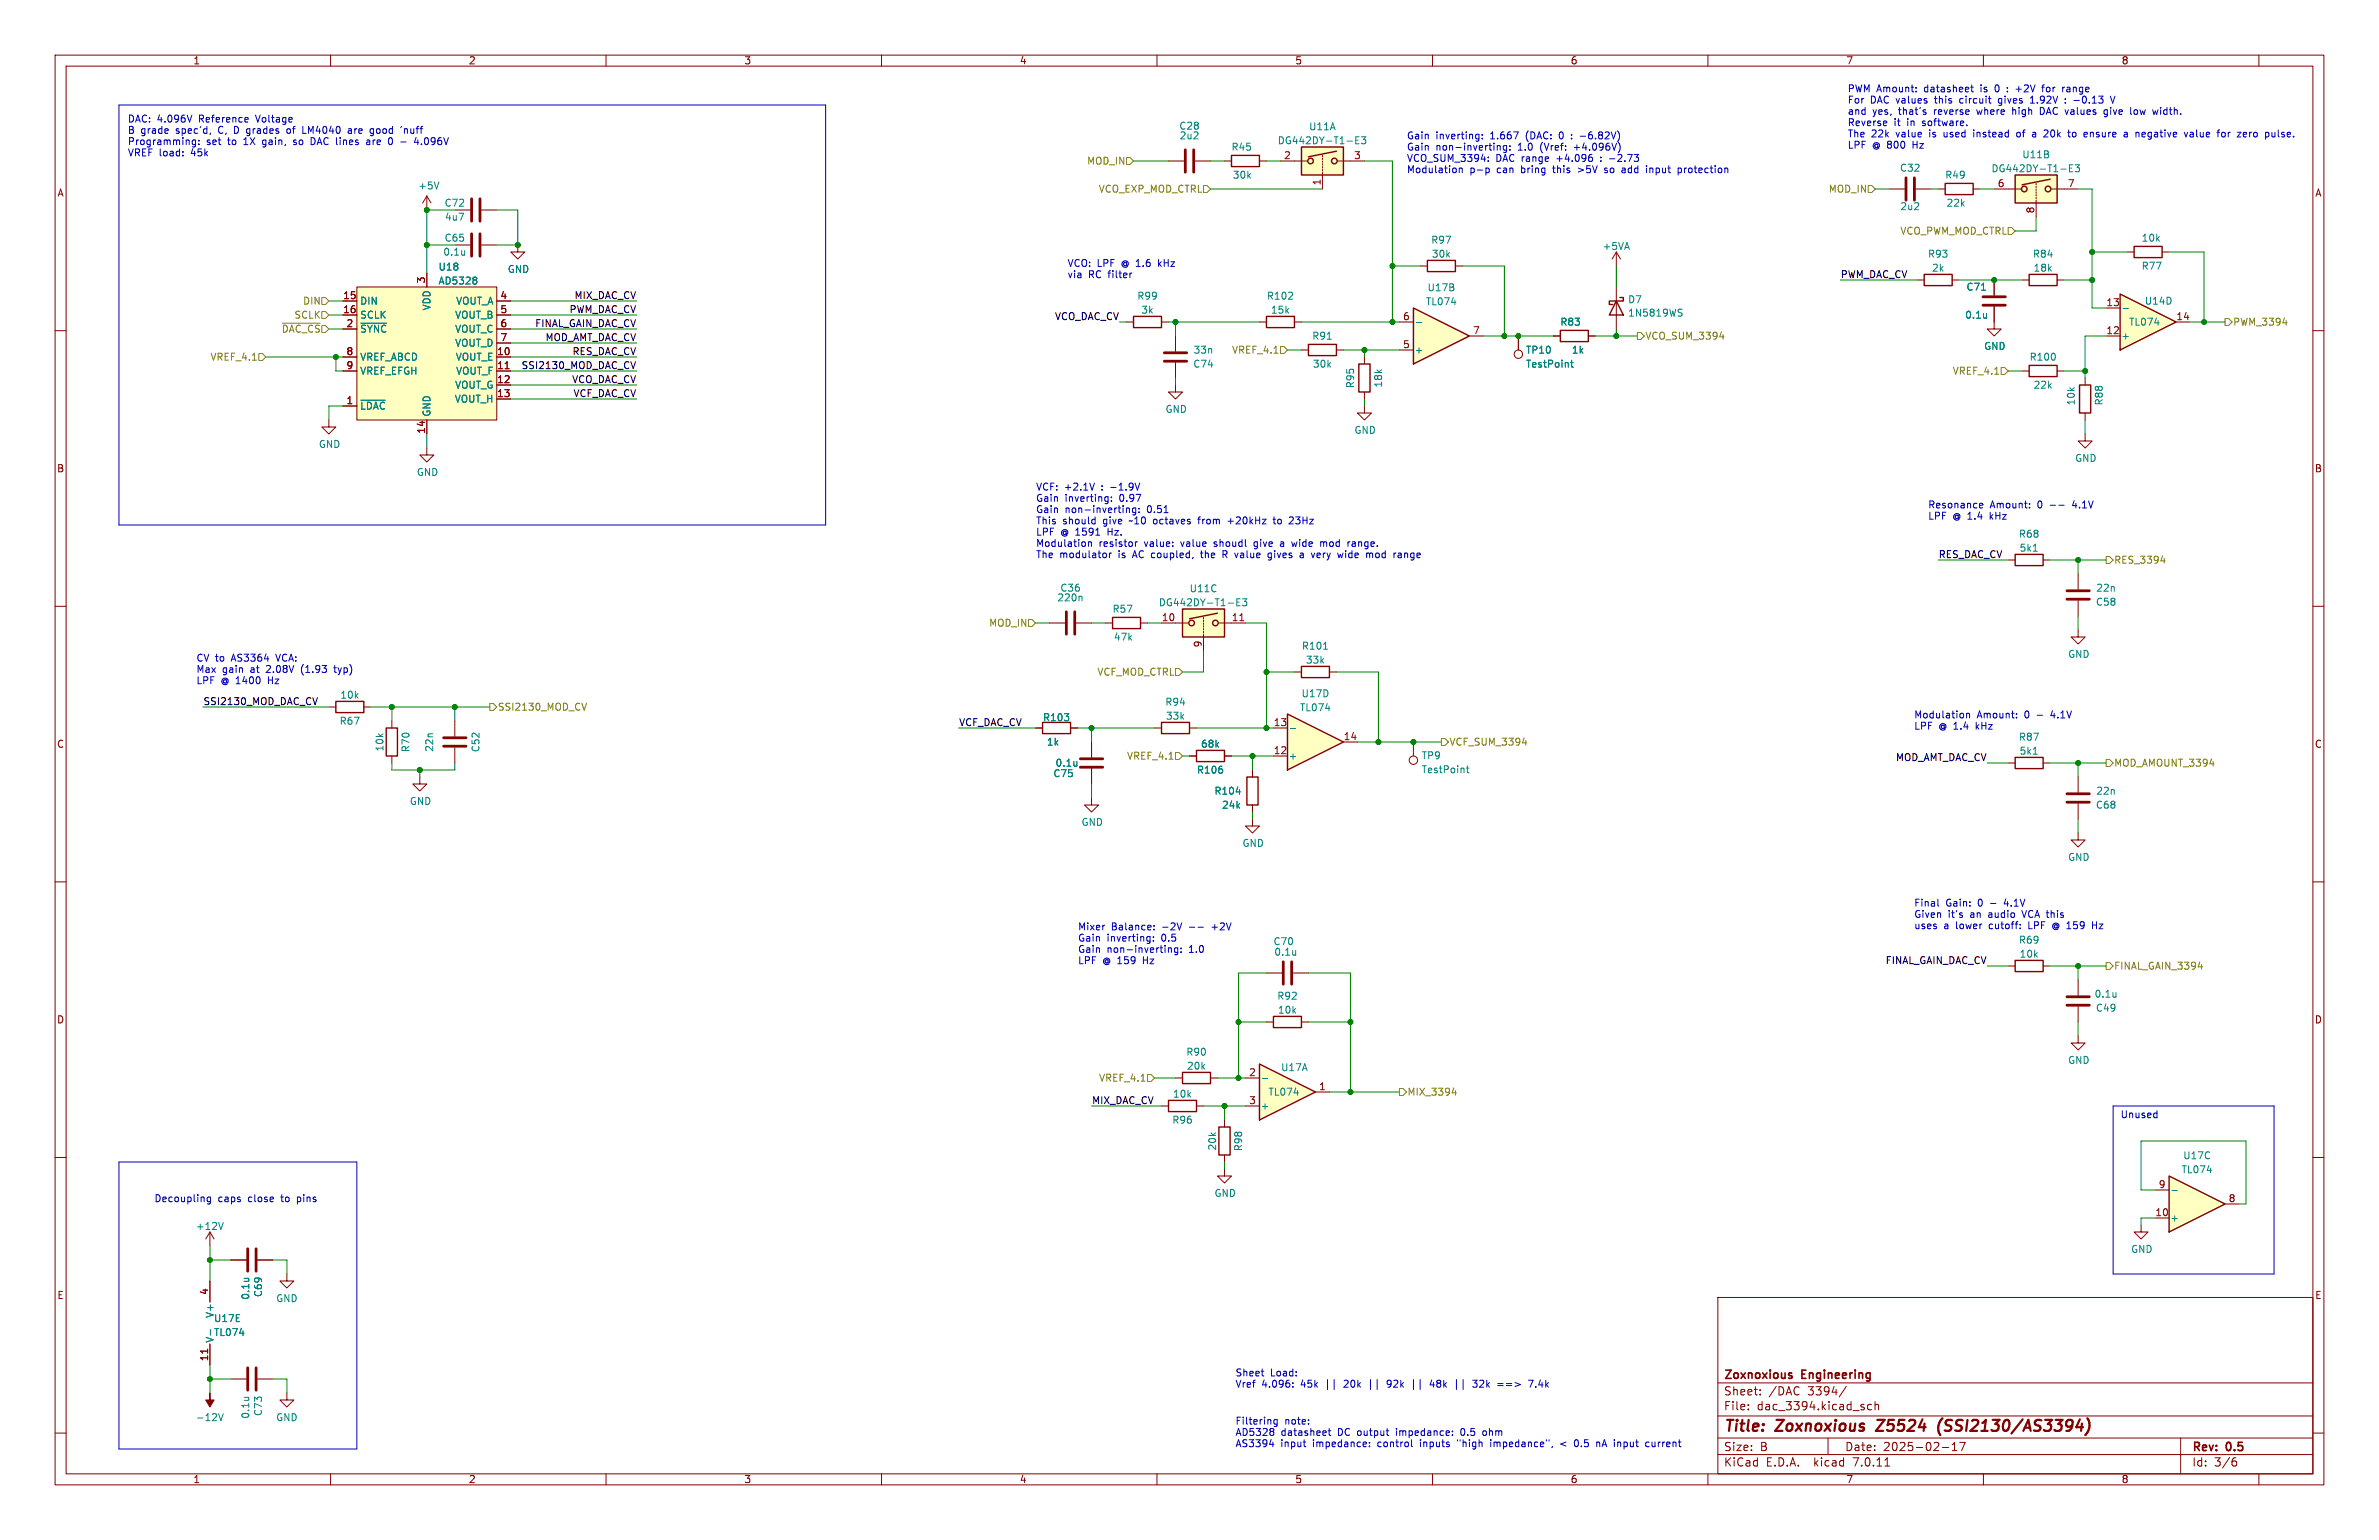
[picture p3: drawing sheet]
<svg xmlns="http://www.w3.org/2000/svg" width="432mm" height="279mm" viewBox="0 0 432 279" stroke-linecap="round" stroke-linejoin="round" font-family="sans-serif">
<defs><g id="words">
<g font-size="2.8" fill="#840000">
<text x="312.8" y="260.3">Title:</text>
<text x="322.5" y="260.3">Zoxnoxious</text>
<text x="341.5" y="260.3">Z5524</text>
<text x="353.4" y="260.3">(SSI2130/AS3394)</text>
</g>
<g font-size="2.1" fill="#840000">
<text x="312.8" y="250.6">Zoxnoxious</text>
<text x="327.1" y="250.6">Engineering</text>
<text x="312.8" y="256.1">File:</text>
<text x="312.8" y="253.4">Sheet:</text>
<text x="318.9" y="256.1">dac_3394.kicad_sch</text>
<text x="321" y="253.4">/DAC</text>
<text x="328.2" y="253.4">3394/</text>
<text x="312.8" y="263.5">Size:</text>
<text x="319.5" y="263.5">B</text>
<text x="334.8" y="263.5">Date:</text>
<text x="341.8" y="263.5">2025-02-17</text>
<text x="397.8" y="263.7">Rev:</text>
<text x="404.2" y="263.7">0.5</text>
<text x="312.8" y="266.3">KiCad</text>
<text x="320.5" y="266.3">E.D.A.</text>
<text x="329.4" y="266.3">kicad</text>
<text x="336.6" y="266.3">7.0.11</text>
<text x="397.8" y="266.3">Id:</text>
<text x="401.9" y="266.3">3/6</text>
</g>
<g font-size="1.8" fill="#840000">
<text x="35" y="11.9">1</text>
<text x="85" y="11.9">2</text>
<text x="135" y="11.9">3</text>
<text x="185" y="11.9">4</text>
<text x="235" y="11.9">5</text>
<text x="285" y="11.9">6</text>
<text x="335" y="11.9">7</text>
<text x="385" y="11.9">8</text>
<text x="233" y="29">2</text>
<text x="245.7" y="29">3</text>
<text x="10.3" y="35.9">A</text>
<text x="239.8" y="33.7" transform="rotate(-90 239.8 33.7)">1</text>
<text x="362.5" y="34">6</text>
<text x="375.2" y="34">7</text>
<text x="420.1" y="35.9">A</text>
<text x="369.3" y="38.8" transform="rotate(-90 369.3 38.8)">8</text>
<text x="77.2" y="51.5" transform="rotate(-90 77.2 51.5)">3</text>
<text x="62.2" y="54.4">15</text>
<text x="62.2" y="56.9">16</text>
<text x="62.8" y="59.4">2</text>
<text x="90.7" y="54.4">4</text>
<text x="90.7" y="56.9">5</text>
<text x="90.7" y="59.4">6</text>
<text x="254.6" y="58.2">6</text>
<text x="382.2" y="55.6">13</text>
<text x="394.9" y="58.2">14</text>
<text x="62.8" y="64.5">8</text>
<text x="90.1" y="64.5">10</text>
<text x="90.7" y="62">7</text>
<text x="254.6" y="63.2">5</text>
<text x="267.3" y="60.7">7</text>
<text x="382.2" y="60.7">12</text>
<text x="62.8" y="67.1">9</text>
<text x="90.1" y="67.1">11</text>
<text x="90.1" y="69.6">12</text>
<text x="62.8" y="73.4">1</text>
<text x="90.1" y="72.1">13</text>
<text x="77.2" y="78.8" transform="rotate(-90 77.2 78.8)">14</text>
<text x="10.3" y="85.9">B</text>
<text x="420.1" y="85.9">B</text>
<text x="210.8" y="112.8">10</text>
<text x="223.5" y="112.8">11</text>
<text x="218.2" y="117.5" transform="rotate(-90 218.2 117.5)">9</text>
<text x="231.1" y="131.8">13</text>
<text x="10.3" y="135.9">C</text>
<text x="231.1" y="136.9">12</text>
<text x="243.8" y="134.4">14</text>
<text x="420.1" y="135.9">C</text>
<text x="10.3" y="185.9">D</text>
<text x="420.1" y="185.9">D</text>
<text x="226.6" y="195.3">2</text>
<text x="239.3" y="197.9">1</text>
<text x="226.6" y="200.4">3</text>
<text x="391.7" y="215.6">9</text>
<text x="391.1" y="220.7">10</text>
<text x="404.4" y="218.2">8</text>
<text x="10.3" y="235.9">E</text>
<text x="37.8" y="235" transform="rotate(-90 37.8 235)">4</text>
<text x="420.1" y="235.9">E</text>
<text x="37.8" y="247.1" transform="rotate(-90 37.8 247.1)">11</text>
<text x="35" y="269.3">1</text>
<text x="85" y="269.3">2</text>
<text x="135" y="269.3">3</text>
<text x="185" y="269.3">4</text>
<text x="235" y="269.3">5</text>
<text x="285" y="269.3">6</text>
<text x="335" y="269.3">7</text>
<text x="385" y="269.3">8</text>
</g>
<g font-size="1.8" fill="#0000c2">
<text x="335.3" y="16.8">PWM Amount:</text>
<text x="349.4" y="16.8">datasheet</text>
<text x="359.8" y="16.8">is</text>
<text x="362.6" y="16.8">0</text>
<text x="366.7" y="16.8">+2V</text>
<text x="371.8" y="16.8">for</text>
<text x="375.6" y="16.8">range</text>
<text x="23.1" y="22.3">DAC: 4.096V</text>
<text x="36.2" y="22.3">Reference</text>
<text x="46.8" y="22.3">Voltage</text>
<text x="335.3" y="18.9">For</text>
<text x="335.3" y="20.9">and</text>
<text x="335.3" y="23">Reverse</text>
<text x="339.5" y="18.9">DAC values</text>
<text x="339.9" y="20.9">yes,</text>
<text x="343.8" y="23">it</text>
<text x="344.8" y="20.9">that's</text>
<text x="346.3" y="23">in</text>
<text x="349.2" y="23">software.</text>
<text x="351.3" y="20.9">reverse</text>
<text x="351.5" y="18.9">this</text>
<text x="356.2" y="18.9">circuit</text>
<text x="359.3" y="20.9">where</text>
<text x="363.4" y="18.9">gives</text>
<text x="365.9" y="20.9">high</text>
<text x="369.4" y="18.9">1.92V</text>
<text x="371.2" y="20.9">DAC values</text>
<text x="377.7" y="18.9">-0.13</text>
<text x="383.2" y="20.9">give</text>
<text x="388.2" y="20.9">low</text>
<text x="392.5" y="20.9">width.</text>
<text x="23.1" y="24.4">B</text>
<text x="23.1" y="26.4">Programming:</text>
<text x="23.1" y="28.5">VREF load:</text>
<text x="25.6" y="24.4">grade</text>
<text x="32" y="24.4">spec'd,</text>
<text x="34.8" y="28.5">45k</text>
<text x="37.5" y="26.4">set</text>
<text x="39.9" y="24.4">C,</text>
<text x="41.5" y="26.4">to</text>
<text x="43" y="24.4">D grades</text>
<text x="44.5" y="26.4">1X</text>
<text x="48.1" y="26.4">gain,</text>
<text x="52.9" y="24.4">of</text>
<text x="53.9" y="26.4">so</text>
<text x="56" y="24.4">LM4040</text>
<text x="57.3" y="26.4">DAC lines</text>
<text x="64.5" y="24.4">are</text>
<text x="67.8" y="26.4">are</text>
<text x="68.7" y="24.4">good</text>
<text x="74.4" y="24.4">'nuff</text>
<text x="77.1" y="26.4">4.096V</text>
<text x="255.3" y="25.4">Gain</text>
<text x="255.3" y="27.4">Gain</text>
<text x="255.3" y="29.5">VCO_SUM_3394:</text>
<text x="260.6" y="25.4">inverting:</text>
<text x="260.6" y="27.4">non-inverting:</text>
<text x="270.6" y="25.4">1.667</text>
<text x="271.5" y="29.5">DAC range</text>
<text x="275.6" y="27.4">1.0</text>
<text x="277.2" y="25.4">(DAC:</text>
<text x="279.8" y="27.4">(Vref:</text>
<text x="282.8" y="29.5">+4.096</text>
<text x="283.5" y="25.4">0</text>
<text x="286.1" y="27.4">+4.096V)</text>
<text x="287.6" y="25.4">-6.82V)</text>
<text x="292.8" y="29.5">-2.73</text>
<text x="335.3" y="25">The</text>
<text x="335.3" y="27.1">LPF</text>
<text x="339.7" y="25">22k</text>
<text x="339.8" y="27.1">@ 800</text>
<text x="344.3" y="25">value</text>
<text x="347.4" y="27.1">Hz</text>
<text x="350.5" y="25">is</text>
<text x="353.3" y="25">used</text>
<text x="358.9" y="25">instead</text>
<text x="366.9" y="25">of</text>
<text x="370" y="25">a</text>
<text x="372.3" y="25">20k</text>
<text x="376.9" y="25">to</text>
<text x="379.9" y="25">ensure</text>
<text x="387.4" y="25">a</text>
<text x="389.7" y="25">negative</text>
<text x="398.8" y="25">value</text>
<text x="405" y="25">for</text>
<text x="408.8" y="25">zero</text>
<text x="414.1" y="25">pulse.</text>
<text x="255.3" y="31.5">Modulation</text>
<text x="266.8" y="31.5">p-p</text>
<text x="271.8" y="31.5">can</text>
<text x="276.4" y="31.5">bring</text>
<text x="282.4" y="31.5">this</text>
<text x="287.1" y="31.5">&gt;5V</text>
<text x="292.1" y="31.5">so</text>
<text x="295.5" y="31.5">add</text>
<text x="300.1" y="31.5">input</text>
<text x="306" y="31.5">protection</text>
<text x="193.7" y="48.5">VCO: LPF</text>
<text x="193.7" y="50.6">via</text>
<text x="197.6" y="50.6">RC filter</text>
<text x="203.7" y="48.5">@ 1.6</text>
<text x="210.7" y="48.5">kHz</text>
<text x="188" y="89.1">VCF: +2.1V</text>
<text x="200" y="89.1">:</text>
<text x="201.8" y="89.1">-1.9V</text>
<text x="188" y="91.1">Gain</text>
<text x="188" y="93.2">Gain</text>
<text x="188" y="95.2">This</text>
<text x="192.9" y="95.2">should</text>
<text x="193.3" y="91.1">inverting:</text>
<text x="193.3" y="93.2">non-inverting:</text>
<text x="200.3" y="95.2">give</text>
<text x="203.3" y="91.1">0.97</text>
<text x="205.3" y="95.2">~10</text>
<text x="208.3" y="93.2">0.51</text>
<text x="209.8" y="95.2">octaves</text>
<text x="218.2" y="95.2">from</text>
<text x="223.7" y="95.2">+20kHz</text>
<text x="232.3" y="95.2">to</text>
<text x="235.3" y="95.2">23Hz</text>
<text x="349.9" y="92.3">Resonance</text>
<text x="349.9" y="94.4">LPF</text>
<text x="354.4" y="94.4">@ 1.4</text>
<text x="361.2" y="92.3">Amount:</text>
<text x="361.4" y="94.4">kHz</text>
<text x="369.9" y="92.3">0</text>
<text x="376.6" y="92.3">4.1V</text>
<text x="188" y="97.3">LPF</text>
<text x="188" y="99.3">Modulation</text>
<text x="188" y="101.4">The</text>
<text x="192.3" y="101.4">modulator</text>
<text x="192.5" y="97.3">@ 1591</text>
<text x="199.5" y="99.3">resistor</text>
<text x="201.3" y="97.3">Hz.</text>
<text x="203.1" y="101.4">is</text>
<text x="205.9" y="101.4">AC coupled,</text>
<text x="207.8" y="99.3">value:</text>
<text x="214.6" y="99.3">value</text>
<text x="218.7" y="101.4">the</text>
<text x="220.8" y="99.3">shoudl</text>
<text x="222.8" y="101.4">R value</text>
<text x="228.3" y="99.3">give</text>
<text x="231.4" y="101.4">gives</text>
<text x="233.3" y="99.3">a</text>
<text x="235.6" y="99.3">wide</text>
<text x="237.4" y="101.4">a</text>
<text x="239.8" y="101.4">very</text>
<text x="240.9" y="99.3">mod</text>
<text x="244.7" y="101.4">wide</text>
<text x="246.1" y="99.3">range.</text>
<text x="250.1" y="101.4">mod</text>
<text x="255.2" y="101.4">range</text>
<text x="35.6" y="120.1">CV to</text>
<text x="35.6" y="122.2">Max</text>
<text x="35.6" y="124.2">LPF</text>
<text x="40.1" y="124.2">@ 1400</text>
<text x="40.4" y="122.2">gain</text>
<text x="42.1" y="120.1">AS3364</text>
<text x="45.6" y="122.2">at</text>
<text x="48.6" y="122.2">2.08V</text>
<text x="48.9" y="124.2">Hz</text>
<text x="50.4" y="120.1">VCA:</text>
<text x="55.1" y="122.2">(1.93</text>
<text x="61.4" y="122.2">typ)</text>
<text x="347.3" y="130.4">Modulation</text>
<text x="358.9" y="130.4">Amount:</text>
<text x="367.6" y="130.4">0</text>
<text x="370" y="130.4">-</text>
<text x="372.7" y="130.4">4.1V</text>
<text x="347.3" y="132.5">LPF</text>
<text x="351.9" y="132.5">@ 1.4</text>
<text x="358.9" y="132.5">kHz</text>
<text x="347.3" y="164.6">Final</text>
<text x="347.3" y="166.6">Given</text>
<text x="353.2" y="164.6">Gain:</text>
<text x="353.6" y="166.6">it's</text>
<text x="357.7" y="166.6">an</text>
<text x="359.1" y="164.6">0</text>
<text x="361.2" y="166.6">audio</text>
<text x="361.5" y="164.6">-</text>
<text x="364.2" y="164.6">4.1V</text>
<text x="367.6" y="166.6">VCA this</text>
<text x="195.6" y="168.9">Mixer</text>
<text x="195.6" y="170.9">Gain</text>
<text x="195.6" y="173">Gain</text>
<text x="200.9" y="170.9">inverting:</text>
<text x="200.9" y="173">non-inverting:</text>
<text x="201.7" y="168.9">Balance:</text>
<text x="210.9" y="170.9">0.5</text>
<text x="211" y="168.9">-2V</text>
<text x="215.9" y="173">1.0</text>
<text x="220.4" y="168.9">+2V</text>
<text x="347.3" y="168.7">uses</text>
<text x="352.8" y="168.7">a</text>
<text x="355.1" y="168.7">lower</text>
<text x="361.3" y="168.7">cutoff:</text>
<text x="368.7" y="168.7">LPF</text>
<text x="373.2" y="168.7">@ 159</text>
<text x="380.8" y="168.7">Hz</text>
<text x="195.6" y="175">LPF</text>
<text x="200.1" y="175">@ 159</text>
<text x="207.7" y="175">Hz</text>
<text x="384.8" y="203">Unused</text>
<text x="27.9" y="218.2">Decoupling</text>
<text x="39.6" y="218.2">caps</text>
<text x="45.2" y="218.2">close</text>
<text x="51.3" y="218.2">to</text>
<text x="54.4" y="218.2">pins</text>
<text x="224.2" y="249.8">Sheet</text>
<text x="224.2" y="251.8">Vref</text>
<text x="229" y="251.8">4.096:</text>
<text x="230.6" y="249.8">Load:</text>
<text x="236.2" y="251.8">45k</text>
<text x="240.9" y="251.8">||</text>
<text x="244.4" y="251.8">20k</text>
<text x="249.1" y="251.8">||</text>
<text x="252.6" y="251.8">92k</text>
<text x="260.9" y="251.8">48k</text>
<text x="269.1" y="251.8">32k</text>
<text x="273.7" y="251.8">==&gt;</text>
<text x="279.6" y="251.8">7.4k</text>
<text x="224.2" y="258.6">Filtering</text>
<text x="224.2" y="260.6">AD5328</text>
<text x="224.2" y="262.6">AS3394</text>
<text x="232.5" y="262.6">input</text>
<text x="232.5" y="260.6">datasheet</text>
<text x="233.2" y="258.6">note:</text>
<text x="238.4" y="262.6">impedance:</text>
<text x="242.9" y="260.6">DC output</text>
<text x="250.3" y="262.6">control</text>
<text x="253.9" y="260.6">impedance:</text>
<text x="258.2" y="262.6">inputs</text>
<text x="265.2" y="262.6">&quot;high</text>
<text x="265.8" y="260.6">0.5</text>
<text x="270" y="260.6">ohm</text>
<text x="271.4" y="262.6">impedance&quot;,</text>
<text x="284.3" y="262.6">&lt;</text>
<text x="287" y="262.6">0.5</text>
<text x="291.2" y="262.6">nA</text>
<text x="294.6" y="262.6">input</text>
<text x="300.6" y="262.6">current</text>
</g>
<g font-size="1.8" fill="#008484">
<text x="214" y="23.7">C28</text>
<text x="237.5" y="23.8">U11A</text>
<text x="214" y="25.5">2u2</text>
<text x="223.4" y="27.5">R45</text>
<text x="231.8" y="26.4">DG442DY-T1-E3</text>
<text x="367" y="28.9">U11B</text>
<text x="75.8" y="34.6">+5V</text>
<text x="223.7" y="32.6">30k</text>
<text x="344.8" y="31.3">C32</text>
<text x="353" y="32.6">R49</text>
<text x="361.4" y="31.5">DG442DY-T1-E3</text>
<text x="80.6" y="37.7">C72</text>
<text x="80.7" y="40.2">4u7</text>
<text x="344.8" y="38.3">2u2</text>
<text x="353.2" y="37.7">22k</text>
<text x="80.4" y="46.6">0.1u</text>
<text x="80.6" y="44">C65</text>
<text x="259.7" y="44.4">R97</text>
<text x="259.8" y="46.9">30k</text>
<text x="290.8" y="45.5">+5VA</text>
<text x="349.8" y="46.9">R93</text>
<text x="368.9" y="46.9">R84</text>
<text x="388.6" y="44">10k</text>
<text x="79.5" y="49.3">U18</text>
<text x="79.5" y="51.8">AD5328</text>
<text x="92.1" y="49.7">GND</text>
<text x="259" y="53">U17B</text>
<text x="350.6" y="49.5">2k</text>
<text x="356.8" y="52.9">C71</text>
<text x="369" y="49.5">18k</text>
<text x="388.6" y="49.1">R77</text>
<text x="65.3" y="55.5">DIN</text>
<text x="65.3" y="58">SCLK</text>
<text x="78.3" y="56.4" transform="rotate(-90 78.3 56.4)">VDD</text>
<text x="82.5" y="58">VOUT_B</text>
<text x="82.7" y="55.5">VOUT_A</text>
<text x="206.3" y="54.6">R99</text>
<text x="207.1" y="57.1">3k</text>
<text x="229.9" y="54.6">R102</text>
<text x="230.6" y="57.1">15k</text>
<text x="258.7" y="55.6">TL074</text>
<text x="283.1" y="59.3">R83</text>
<text x="295.4" y="55.2">D7</text>
<text x="295.4" y="57.6">1N5819WS</text>
<text x="356.6" y="58">0.1u</text>
<text x="386.3" y="59.3">TL074</text>
<text x="389.2" y="55.5">U14D</text>
<text x="65.3" y="60.6">~{SYNC}</text>
<text x="65.3" y="65.6">VREF_ABCD</text>
<text x="82.5" y="60.6">VOUT_C</text>
<text x="82.5" y="63.1">VOUT_D</text>
<text x="82.6" y="65.6">VOUT_E</text>
<text x="216.6" y="64.4">33n</text>
<text x="238.1" y="61.8">R91</text>
<text x="256.7" y="64.4">+</text>
<text x="276.9" y="64.4">TP10</text>
<text x="285.2" y="64.4">1k</text>
<text x="360" y="63.7">GND</text>
<text x="368.3" y="65.6">R100</text>
<text x="384.9" y="61.8">+</text>
<text x="65.3" y="68.2">VREF_EFGH</text>
<text x="82.5" y="70.7">VOUT_G</text>
<text x="82.7" y="68.2">VOUT_F</text>
<text x="216.5" y="66.9">C74</text>
<text x="238.2" y="66.9">30k</text>
<text x="246" y="70.5" transform="rotate(-90 246 70.5)">R95</text>
<text x="251.1" y="70.4" transform="rotate(-90 251.1 70.4)">18k</text>
<text x="276.9" y="66.9">TestPoint</text>
<text x="369" y="70.7">22k</text>
<text x="65.3" y="74.5">~{LDAC}</text>
<text x="78.3" y="75.7" transform="rotate(-90 78.3 75.7)">GND</text>
<text x="82.4" y="73.3">VOUT_H</text>
<text x="211.5" y="75.1">GND</text>
<text x="376.8" y="73.7" transform="rotate(-90 376.8 73.7)">10k</text>
<text x="381.9" y="73.7" transform="rotate(-90 381.9 73.7)">R88</text>
<text x="57.8" y="81.5">GND</text>
<text x="245.7" y="78.9">GND</text>
<text x="376.5" y="84">GND</text>
<text x="75.6" y="86.5">GND</text>
<text x="366.4" y="97.7">R68</text>
<text x="366.5" y="100.3">5k1</text>
<text x="192.4" y="107.5">C36</text>
<text x="215.8" y="107.7">U11C</text>
<text x="380.4" y="107.5">22n</text>
<text x="191.8" y="109.3">220n</text>
<text x="201.8" y="111.4">R57</text>
<text x="210.2" y="110.2">DG442DY-T1-E3</text>
<text x="380.3" y="110.1">C58</text>
<text x="202.1" y="116.4">47k</text>
<text x="236.2" y="118.1">R101</text>
<text x="375.3" y="119.6">GND</text>
<text x="236.9" y="120.6">33k</text>
<text x="61.6" y="131.7">R67</text>
<text x="61.7" y="127">10k</text>
<text x="189.2" y="131">R103</text>
<text x="211.4" y="128.2">R94</text>
<text x="211.5" y="130.8">33k</text>
<text x="235.8" y="129.2">TL074</text>
<text x="236.1" y="126.7">U17D</text>
<text x="69.8" y="136.4" transform="rotate(-90 69.8 136.4)">10k</text>
<text x="74.5" y="136.6" transform="rotate(-90 74.5 136.6)">R70</text>
<text x="78.8" y="136.5" transform="rotate(-90 78.8 136.5)">22n</text>
<text x="87.2" y="136.6" transform="rotate(-90 87.2 136.6)">C52</text>
<text x="189.9" y="135.5">1k</text>
<text x="217.9" y="135.8">68k</text>
<text x="257.9" y="138">TP9</text>
<text x="366.4" y="134.6">R87</text>
<text x="366.5" y="137.1">5k1</text>
<text x="191.1" y="141.2">C75</text>
<text x="191.5" y="139.3">0.1u</text>
<text x="217.2" y="140.6">R106</text>
<text x="233.8" y="138">+</text>
<text x="257.9" y="140.5">TestPoint</text>
<text x="74.3" y="146.2">GND</text>
<text x="220.3" y="144.4">R104</text>
<text x="221.7" y="146.9">24k</text>
<text x="380.3" y="146.9">C68</text>
<text x="380.4" y="144.4">22n</text>
<text x="196.2" y="150">GND</text>
<text x="225.4" y="153.8">GND</text>
<text x="375.3" y="156.4">GND</text>
<text x="231" y="171.7">C70</text>
<text x="231.2" y="173.6">0.1u</text>
<text x="366.4" y="171.4">R69</text>
<text x="366.5" y="173.9">10k</text>
<text x="231.7" y="181.6">R92</text>
<text x="231.9" y="184.1">10k</text>
<text x="380.1" y="181.2">0.1u</text>
<text x="380.3" y="183.7">C49</text>
<text x="215.2" y="191.7">R90</text>
<text x="215.3" y="194.3">20k</text>
<text x="232.4" y="194.5">U17A</text>
<text x="375.3" y="193.2">GND</text>
<text x="212.8" y="199.3">10k</text>
<text x="228.7" y="201.5">+</text>
<text x="230.1" y="199">TL074</text>
<text x="212.7" y="204.1">R96</text>
<text x="220.9" y="208.8" transform="rotate(-90 220.9 208.8)">20k</text>
<text x="225.7" y="209" transform="rotate(-90 225.7 209)">R98</text>
<text x="395.9" y="213.1">TL074</text>
<text x="396.2" y="210.5">U17C</text>
<text x="220.3" y="217.3">GND</text>
<text x="393.8" y="221.8">+</text>
<text x="35.5" y="223.3">+12V</text>
<text x="386.7" y="227.5">GND</text>
<text x="39" y="239.2" transform="rotate(-90 39 239.2)">V+</text>
<text x="45.4" y="235.9" transform="rotate(-90 45.4 235.9)">0.1u</text>
<text x="47.8" y="235.4" transform="rotate(-90 47.8 235.4)">C69</text>
<text x="50" y="236.4">GND</text>
<text x="38.7" y="240.1">U17E</text>
<text x="38.7" y="242.6">TL074</text>
<text x="39" y="243.7" transform="rotate(-90 39 243.7)">V-</text>
<text x="45.4" y="257.5" transform="rotate(-90 45.4 257.5)">0.1u</text>
<text x="47.8" y="257" transform="rotate(-90 47.8 257)">C73</text>
<text x="35.5" y="258">-12V</text>
<text x="50" y="258">GND</text>
</g>
<g font-size="1.8" fill="#848400">
<text x="197.2" y="30.1">MOD_IN</text>
<text x="199.3" y="35.2">VCO_EXP_MOD_CTRL</text>
<text x="331.8" y="35.2">MOD_IN</text>
<text x="344.8" y="42.8">VCO_PWM_MOD_CTRL</text>
<text x="53.3" y="58">SCLK</text>
<text x="54.9" y="55.5">DIN</text>
<text x="405.2" y="59.3">PWM_3394</text>
<text x="38.1" y="65.6">VREF_4.1</text>
<text x="51" y="60.6">~{DAC_CS}</text>
<text x="223.5" y="64.4">VREF_4.1</text>
<text x="298.6" y="61.8">VCO_SUM_3394</text>
<text x="354.3" y="68.2">VREF_4.1</text>
<text x="383.6" y="102.5">RES_3394</text>
<text x="179.4" y="113.9">MOD_IN</text>
<text x="199.1" y="122.8">VCF_MOD_CTRL</text>
<text x="90.3" y="129.1">SSI2130_MOD_CV</text>
<text x="263" y="135.5">VCF_SUM_3394</text>
<text x="204.5" y="138">VREF_4.1</text>
<text x="383.6" y="139.3">MOD_AMOUNT_3394</text>
<text x="383.6" y="176.1">FINAL_GAIN_3394</text>
<text x="199.4" y="196.4">VREF_4.1</text>
<text x="255.4" y="199">MIX_3394</text>
</g>
<g font-size="1.8">
<text x="334" y="50.5">PWM_DAC_CV</text>
<text x="97" y="59.4">FINAL_GAIN_DAC_CV</text>
<text x="103.3" y="56.9">PWM_DAC_CV</text>
<text x="104.2" y="54.3">MIX_DAC_CV</text>
<text x="191.4" y="58.2">VCO_DAC_CV</text>
<text x="98.9" y="62">MOD_AMT_DAC_CV</text>
<text x="103.8" y="64.5">RES_DAC_CV</text>
<text x="94.6" y="67">SSI2130_MOD_DAC_CV</text>
<text x="103.8" y="69.6">VCO_DAC_CV</text>
<text x="104" y="72.1">VCF_DAC_CV</text>
<text x="351.8" y="101.3">RES_DAC_CV</text>
<text x="36.8" y="128">SSI2130_MOD_DAC_CV</text>
<text x="174" y="131.8">VCF_DAC_CV</text>
<text x="344" y="138.2">MOD_AMT_DAC_CV</text>
<text x="342.2" y="175">FINAL_GAIN_DAC_CV</text>
<text x="198.1" y="200.4">MIX_DAC_CV</text>
</g>
</g></defs>
<g fill="none" stroke="#840000" stroke-width=".18">
<path d="M10 10h411.8v259.4h-411.8zM12 12h407.8v255.4h-407.8zM60 10v2M110 10v2M160 10v2M210 10v2M260 10v2M310 10v2M360 10v2M410 10v2M10 60h2M419.8 60h2"/>
<path d="M10 110h2M419.8 110h2M10 160h2M419.8 160h2M10 210h2M419.8 210h2M311.8 235.4h108v32h-108zM10 260h2M311.8 256.9h108M311.8 250.9h108M317.3 255.6v.2M317.3 254.9v.1"/>
<path d="M319.5 252.9v.2M319.5 252.2v.1M335.1 251.5l-1.3 1.9M339.7 254.9l-.4-.1-.3 .3v.4l.1 .2h.6M340.3 254.9l.2-.1 .4 .1 .1 .9M340.3 254.3v1.5M419.8 260h2M60 267.4v2M110 267.4v2M160 267.4v2M210 267.4v2M260 267.4v2"/>
<path d="M310 267.4v2M311.8 263.9h108M311.8 260.9h108M331.8 260.9v3M342.1 266h.9M352.5 262.6h1.2M354.3 263.2h.9M354.3 262.1l.5-.4v1.5M356.7 261.7l-.7 1.5M360 267.4v2M395.8 260.9v6.5M405.4 265.1h.3l.3 .2-.1 .5-.5 .2"/>
<path d="M405.8 264.5l-.4 .1M410 267.4v2"/>
</g>
<path d="M342.1 257.6l-1.6 2h1.3M352.6 257.3a2.35 2.35 0 0 0-.4 3.1M376.8 258.9h1.3M377.9 258.3l-.2 1.3M378.9 257.3a2.32 2.32 0 0 1-.4 3.1" fill="none" stroke="#840000" stroke-width=".4"/>
<path d="M325.1 249.6l.2 .2-.2 .3M325.1 249.1h.1" fill="none" stroke="#840000" stroke-width=".3"/>
<path d="M233.7 129.5l10.1 5.1-10.1 5.1z" fill="#ffffc2"/>
<path d="M259.1 47.2h5.1v2.1h-5.1zM283.2 59.9h5.1v2.1h-5.1zM293.4 54.6l1.2 2.6h-2.5zM294 54h.6v.6h-2.5v.6h.6M233.7 129.5l10.1 5.1-10.1 5.1zM221.2 204.5h2.1v5.1h-2.1z" fill="none" stroke="#840000" stroke-width=".25"/>
<g fill="none" stroke="#840000" stroke-width=".18">
<path d="M257.8 48.3h1.3M264.2 48.3h1.2M293.4 45.7v2.6M293.4 52.1v7.6M293.4 45.7l-.8 1.3M293.4 45.7l.7 1.3M59.7 76.2v1.3h1.3l-1.3 1.2-1.3-1.2h1.3M275.6 61v2.5M281.9 61h1.3M288.3 61h1.3M77.5 81.3v1.3h1.2l-1.2 1.2-1.3-1.2h1.3M231.1 137.2h2.6"/>
<path d="M231.1 132.1h2.6M243.8 134.6h2.6M377.2 177.8v2.8M377.2 188v1.2h1.3l-1.3 1.3-1.3-1.3h1.3M377.2 182.6v2.8M222.2 203.2v1.3M222.2 209.6v1.2M388.6 222.3v1.2h1.3l-1.3 1.3-1.3-1.3h1.3"/>
<circle cx="275.6" cy="64.3" r=".76"/>
</g>
<path d="M304.8 56.7l.4 .1 .1 .3-.2 .3h-.3M304.8 56.1h.5M285.1 65.8h.5M285.3 65.3v1.1l.3 .2M234.2 132.2h1M384.1 180.1v.8M384.1 180.8l-.1 .1" fill="none" stroke="#008484" stroke-width=".18"/>
<path d="M375.2 182.4h4M375.2 180.8h4" fill="none" stroke="#840000" stroke-width=".51"/>
<path d="M393.7 213.4l10.2 5-10.2 5.1z" fill="#ffffc2"/>
<g fill="none" stroke="#840000" stroke-width=".25">
<path d="M353.1 33.3h5v2h-5zM365.8 31.8h7.6v5h-7.6zM372.1 32.5l-5.1 1M349.2 49.8h5.1v2h-5.1zM393.7 213.4l10.2 5-10.2 5.1z"/>
<circle cx="367.4" cy="34.3" r=".51"/>
<circle cx="371.7" cy="34.3" r=".51"/>
</g>
<g fill="none" stroke="#840000" stroke-width=".18">
<path d="M342.9 34.3h2.8M347.7 34.3h2.8M351.8 34.3h1.3M358.1 34.3h1.3M361.9 34.3h4.9M369.6 33.3v.2M369.6 33.8v.2M369.6 34.3v.2M369.6 34.8v.3M369.6 35.3v.3M369.6 35.8v.3M369.6 36.3v3.1"/>
<path d="M372.4 34.3h4.8M348 50.8h1.2M354.3 50.8h1.3M361.9 55.6v4.1h1.3l-1.3 1.3-1.2-1.3h1.2M361.9 50.8v2.8M391.2 215.9h2.5M403.9 218.4h2.5M391.2 221h2.5"/>
</g>
<path d="M375.6 30.5h.4M376.2 29.9h-.6v1.3h.6M376.6 29.9h.8l-.4 .5 .4 .1v.5l-.2 .2-.6-.2M359.7 52.6h.7M360.6 56.9v.8M360.6 57.6l-.1 .1M394.2 216h1" fill="none" stroke="#008484" stroke-width=".18"/>
<path d="M345.9 32.3v4M347.5 32.3v4M359.9 53.8h4.1M359.9 55.4h4.1" fill="none" stroke="#840000" stroke-width=".51"/>
<path d="M365.8 31.8h7.6v5h-7.6z" fill="#ffffc2" stroke="#ffffc2" stroke-width=".18"/>
<path d="M384.8 53.3l10.2 5.1-10.2 5.1z" fill="#ffffc2"/>
<g fill="none" stroke="#840000" stroke-width=".25">
<path d="M223.5 28.2h5.1v2h-5.1zM236.2 26.7h7.6v5.1h-7.6zM242.6 27.4l-5.1 1M205.7 57.4h5.1v2h-5.1zM229.9 57.4h5v2h-5zM368.3 49.8h5.1v2h-5.1zM384.8 53.3l10.2 5.1-10.2 5.1zM387.3 44.7h5.1v2h-5.1zM237.5 62.5h5.1v2h-5.1zM368.3 66.3h5.1v2h-5.1zM377.4 69.9h2.1v5h-2.1zM236.2 120.9h5.1v2h-5.1z"/>
<circle cx="237.9" cy="29.2" r=".51"/>
<circle cx="242.2" cy="29.2" r=".51"/>
</g>
<g fill="none" stroke="#840000" stroke-width=".18">
<path d="M77.5 35.6v2.5M77.5 35.6l-.8 1.2M77.5 35.6l.7 1.2M82.5 38.1h2.8M87.4 38.1h2.8M212.1 29.2h2.8M216.9 29.2h2.8M222.2 29.2h1.3M228.6 29.2h1.3M232.4 29.2h4.8M240 28.2v.2M240 28.7v.3"/>
<path d="M240 29.2v.3M240 29.7v.3M240 30.2v.3M240 30.7v.3M240 31.2v3.1M242.8 29.2h4.8M62.2 54.6h2.6M62.2 57.2h2.6M62.2 59.7h2.6M64.8 52.1h25.4v24.1h-25.4zM77.5 49.5v2.6M82.5 44.5h2.8"/>
<path d="M87.4 44.5h2.8M90.2 54.6h2.5M90.2 57.2h2.5M90.2 59.7h2.5M94 44.5v1.2h1.2l-1.2 1.3-1.3-1.3h1.3M204.5 58.4h1.2M210.8 58.4h1.3M228.6 58.4h1.3M234.9 58.4h1.3M367 50.8h1.3M373.4 50.8h1.2M382.3 55.9h2.5"/>
<path d="M386.1 45.7h1.2M392.4 45.7h1.3M395 58.4h2.5M62.2 73.7h2.6M62.2 64.8h2.6M62.2 67.3h2.6M77.5 76.2v2.5M90.2 64.8h2.5M90.2 67.3h2.5M90.2 69.9h2.5M90.2 72.4h2.5M90.2 62.2h2.5"/>
<path d="M91.7 66.9h.7M213.4 69.9v1.2h1.2l-1.2 1.3-1.3-1.3h1.3M213.4 61v2.8M213.4 65.8v2.8M236.2 63.5h1.3M242.6 63.5h1.2M367 67.3h1.3M373.4 67.3h1.2M378.5 78.7v1.3h1.2l-1.2 1.3-1.3-1.3h1.3M378.5 68.6v1.3M378.5 74.9v1.3M382.3 61h2.5"/>
<path d="M234.9 121.9h1.3M241.3 121.9h1.3M52.1 252.7v1.3h1.2l-1.2 1.3-1.3-1.3h1.3"/>
</g>
<g fill="none" stroke="#008484" stroke-width=".18">
<path d="M79.7 33l-.5 1.3M246.1 25.4h.4M246.7 24.8h-.6v1.3h.6M247.1 24.8h.8l-.4 .5 .3 .1v.6l-.2 .1-.5-.1M65.5 58.6h4.6M84.3 45.5v.8M84.3 46.2h.1M86.4 50.3l.2 .2-.2 .3M86.4 50.9l.2 .2-.2 .4M385.3 56h1M65.5 72.6h4.4M240.9 61.5h.7"/>
<path d="M240.2 117.8h.8M39.7 256.5l.4 1.3 .4-1.3"/>
</g>
<g fill="#ffffc2" stroke="#ffffc2" stroke-width=".18">
<path d="M64.8 52.1h25.4v24.1h-25.4z"/>
<path d="M236.2 26.7h7.6v5.1h-7.6z"/>
</g>
<path d="M85.6 36.1v4M87.1 36.1v4M215.1 27.2v4M216.7 27.2v4M85.6 42.4v4.1M87.1 42.4v4.1M211.3 65.5h4.1M211.3 64h4.1" fill="none" stroke="#840000" stroke-width=".51"/>
<path d="M38.1 252.7v1.3h.8l-.8 1.3-.8-1.3h.8z" fill="#840000" stroke="#840000" stroke-width=".18"/>
<path d="M256.5 55.9l10.2 5.1-10.2 5z" fill="#ffffc2"/>
<g fill="none" stroke="#840000" stroke-width=".25">
<path d="M256.5 55.9l10.2 5.1-10.2 5zM246.6 66h2.1v5.1h-2.1zM201.9 112h5.1v2h-5.1zM214.6 110.5h7.6v5.1h-7.6zM221 111.3l-5.1 1M365.8 100.6h5v2h-5zM61 127.3h5v2h-5zM70.1 132.1h2v5.1h-2zM365.8 137.4h5v2h-5zM365.8 174.2h5v2.1h-5zM212.1 199.6h5.1v2.1h-5.1zM214.6 194.6h5.1v2h-5.1z"/>
<circle cx="216.3" cy="113" r=".51"/>
<circle cx="220.6" cy="113" r=".51"/>
</g>
<g fill="none" stroke="#840000" stroke-width=".18">
<path d="M254 58.4h2.5M247.6 73.7v1.2h1.3l-1.3 1.3-1.2-1.3h1.2M247.6 64.8v1.2M247.6 71.1v1.3M254 63.5h2.5M266.7 61h2.5M200.7 113h1.2M207 113h1.3M210.8 113h4.8M218.4 112v.3M218.4 112.5v.3M218.4 113v.3"/>
<path d="M218.4 113.5v.3M218.4 114v.3M218.4 114.6v.2M218.4 115.1v3M221.2 113h4.9M225 112.6h.8M364.5 101.6h1.3M370.8 101.6h1.3M377.2 114.3v1.3h1.3l-1.3 1.2-1.3-1.2h1.3M377.2 104.1v2.8M377.2 109v2.8M59.7 128.3h1.3"/>
<path d="M66 128.3h1.3M71.1 130.8v1.3M71.1 137.2v1.2M82.5 130.8v2.8M82.5 135.6v2.8M256.5 134.6v2.6M364.5 138.4h1.3M370.8 138.4h1.3M76.2 141v1.2h1.3l-1.3 1.3-1.3-1.3h1.3M377.2 151.1v1.3h1.3l-1.3 1.3-1.3-1.3h1.3M377.2 141v2.8M377.2 145.8v2.8"/>
<path d="M364.5 175.3h1.3M370.8 175.3h1.3M213.4 195.6h1.2M219.7 195.6h1.3M210.8 200.7h1.3M217.2 200.7h1.2M222.2 212.1v1.3h1.3l-1.3 1.2-1.2-1.2h1.2M38.1 223.5l-.8 1.3M38.1 223.5v2.6M38.1 232.4v3.8M38.1 223.5l.8 1.3M41.9 228.6h2.8"/>
<path d="M46.7 228.6h2.8M52.1 231.1v1.3h1.2l-1.2 1.3-1.3-1.3h1.3M37.7 244.8v.7M38.1 243.8v3.9M41.9 250.2h2.8M46.7 250.2h2.8"/>
<circle cx="256.5" cy="137.9" r=".76"/>
</g>
<g fill="none" stroke="#008484" stroke-width=".18">
<path d="M257.1 58.5h.9M224.5 109.2h.4M225.1 108.6h-.6v1.3h.6M225.5 108.6h.8l-.4 .5 .3 .1v.6l-.1 .1-.6-.1M369.1 100h.7M266.2 139.4h.4M266.3 138.9v1.1l.3 .2M369.1 136.8h.7M40.5 221.8l-.4 1.3M44.3 231.9h.9M45 231.9l.1 .1M44.3 253.5h.9"/>
<path d="M45 253.5l.1 .1"/>
</g>
<path d="M214.6 110.5h7.6v5.1h-7.6z" fill="#ffffc2" stroke="#ffffc2" stroke-width=".18"/>
<path d="M375.2 108.7h4M375.2 107.2h4M80.5 133.9h4.1M80.5 135.4h4.1M375.2 145.5h4M375.2 144h4M45 226.6v4M46.5 226.6v4M45 248.2v4M46.5 248.2v4" fill="none" stroke="#840000" stroke-width=".51"/>
<path d="M228.6 193l10.2 5.1-10.2 5.1z" fill="#ffffc2"/>
<path d="M189.2 131.1h5.1v2h-5.1zM210.8 131.1h5.1v2h-5.1zM217.2 136.1h5v2.1h-5zM226.3 141h2v5.1h-2zM228.6 193l10.2 5.1-10.2 5.1zM231.1 184.4h5.1v2h-5.1z" fill="none" stroke="#840000" stroke-width=".25"/>
<g fill="none" stroke="#840000" stroke-width=".18">
<path d="M62.2 54.6h2.6M62.2 57.2h2.6M62.2 59.7h2.6M77.5 49.5v2.6M90.2 54.6h2.5M90.2 57.2h2.5M90.2 59.7h2.5M361.9 50.8v2.8M361.9 55.6v2.8M62.2 73.7h2.6M62.2 64.8h2.6M62.2 67.3h2.6"/>
<path d="M77.5 76.2v2.5M90.2 64.8h2.5M90.2 67.3h2.5M90.2 69.9h2.5M90.2 72.4h2.5M90.2 62.2h2.5M91.7 66.9h.7M275.6 61v2.5M281.9 61h1.3M288.3 61h1.3M190.5 113h2.8M195.3 113h2.8"/>
<path d="M188 132.1h1.2M194.3 132.1h1.3M198.1 134.6v2.8M198.1 139.4v2.8M209.5 132.1h1.3M215.9 132.1h1.3M215.9 137.2h1.3M222.2 137.2h1.3M227.3 139.7v1.3M198.1 144.8v1.3h1.3l-1.3 1.2-1.3-1.2h1.3M227.3 148.6v1.3h1.3l-1.3 1.2-1.2-1.2h1.2M227.3 146.1v1.2"/>
<path d="M229.9 176.5h2.8M234.7 176.5h2.8M226.1 195.6h2.5M229.9 185.4h1.2M236.2 185.4h1.3M238.8 198.1h2.5M226.1 200.7h2.5M38.1 232.4v3.8M41.9 228.6h2.8M46.7 228.6h2.8M37.7 244.8v.7M38.1 243.8v3.9"/>
</g>
<g fill="none" stroke="#008484" stroke-width=".18">
<path d="M65.5 58.6h4.6M86.4 50.3l.2 .2-.2 .3M86.4 50.9l.2 .2-.2 .4M359.7 52.6h.7M360.6 56.9v.8M360.6 57.6l-.1 .1M65.5 72.6h4.4M285.1 65.8h.5M285.3 65.3v1.1l.3 .2M196.2 108.2l.2 .2v.6M195.5 138.2v.8M195.5 138.9h-.1"/>
<path d="M224.4 143.7h.8M235.2 172.5v.8M235.2 173.2h-.1M229.1 195.7h1M44.3 231.9h.9M45 231.9l.1 .1"/>
</g>
<path d="M193.5 111v4.1M195.1 111v4.1M196.1 139.2h4.1M196.1 137.7h4.1M232.9 174.5v4.1M234.4 174.5v4.1" fill="none" stroke="#840000" stroke-width=".51"/>
<g fill="none" stroke="#848400" stroke-width=".18">
<path d="M204.5 28.6h.6l.6 .6-.6 .6h-.6zM218.4 33.7h.7l.6 .6-.6 .6h-.7zM339.1 33.7h.6l.7 .6-.7 .6h-.6zM51.3 58.6h6.8M58.4 54h.7l.6 .6-.6 .6h-.7zM58.4 56.5h.7l.6 .7-.6 .6h-.7zM364.5 41.3h.6l.7 .6-.7 .6h-.6zM403.9 57.8h.6l.6 .6-.6 .7h-.6zM414.3 58.6h.8M45.8 65.3h.7M47 64.1h.6l.7 .7-.7 .6h-.6zM231.2 64.1h.8"/>
<path d="M232.4 62.9h.6l.7 .6-.7 .6h-.6zM297.2 60.3h.6l.6 .7-.6 .6h-.6zM312.1 61.1h.8M362.1 67.9h.7M363.2 66.7h.7l.6 .6-.6 .6h-.7zM186.7 112.4h.6l.7 .6-.7 .7h-.6zM382.3 101h.6l.6 .6-.6 .6h-.6zM392.2 101.8h.8M392.8 101.3v.9M88.9 127.6h.6l.7 .7-.7 .6h-.6zM106.5 127.6l-.5 1.2M212.2 137.7h.7"/>
<path d="M213.4 136.5h.6l.6 .7-.6 .6h-.6zM213.4 121.3h.6l.6 .6-.6 .7h-.6zM261.6 134h.7l.6 .6-.6 .7h-.7zM276.3 134.8h.8M276.9 134.4v.8M382.3 137.8h.6l.6 .6-.6 .7h-.6zM382.3 174.6h.6l.6 .7-.6 .6h-.6zM399 175.4h.8M399.6 175v.8M207.1 196.2h.7M208.3 194.9h.6l.6 .7-.6 .6h-.6zM254 197.5h.6l.7 .6-.7 .7h-.6z"/>
<path d="M263.6 198.3h.8M264.2 197.9v.8"/>
</g>
<path d="M115.3 65.6l-.4 1.3M57.6 126.6l-.4 1.2" fill="none" stroke="#000" stroke-width=".18"/>
<g fill="none" stroke="#0000c2" stroke-width=".18">
<path d="M21.6 19.1h128.3v76.2h-128.3zM347.8 16.5v.2M347.8 15.9v.1M349.4 19.9l.1 .1M357.7 15.8h.5M357.9 15.4v1.1l.3 .2M360.9 17.9h.5M361.3 18.7h.1M363 17.9l-.3 .2v.4l.3 .2M364.3 16.5v.2M364.3 15.9v.1M365.3 19.5v1.3"/>
<path d="M365.5 19.9l-.2 .1M365.9 16.2h1M368.5 18.7h.7M368.5 17.8l.4-.4v1.3M370.3 19.5v1.3l.5-.1M370.6 15.8h.5M370.6 19.5h.2M371.1 15.4l-.3 .2v1.1M374.7 15.8l-.3 .1M374.9 18.6v.1M374.9 17.9v.1M375.2 16.2v.4"/>
<path d="M376.4 18.2h1M382.5 20l-.4-.1-.2 .3 .1 .5h.5M382.5 19.9v1l-.3 .3-.3-.1M383 17.4l.5 1.3 .4-1.3M387.8 19.9l-.4 .1-.1 .2 .1 .4 .4 .2M391.7 19.9l-.3 .9-.2-.6M33.2 28.2v.1M33.2 27.5v.1M34.8 20.9l-.4 1.3M35.5 25.4v1l-.1 .2M35.5 25.5l-.4-.1-.2 .2 .1 .6h.5M36.1 26.1v.1"/>
<path d="M36.1 25.5v.1M38.2 24.1l-.1 .3M44.9 21.3l.1 .3-.6 .1M45 22.1l-.1 .1M52.5 23.4h-.3l-.1 .2v.5l.4 .1M53.3 26.2h.1M53.5 25.4l-.2 .2 .2 .2M55 24.2h.6M56.5 25v1.2h.5M56.8 25h.2M63.2 23.4h.5l.1 .8M63.8 23.7h-.4l-.2 .2 .2 .3 .4-.1"/>
<path d="M66.6 25.5h.5v.7M67.1 25.7l-.4 .1-.2 .1 .2 .3h.4M67.4 23.4h.4M67.8 24.1l-.4 .1M67.8 23.4v1l-.3 .2M71.2 25.2v.8l-.4 .2M72.7 25.8h1M73.4 23.5l.4-.1 .2 .1M73.4 23.4v.8M75.5 24.9l-.3 .9h.8M75.8 25.4v.8M76.5 26.1v.1"/>
<path d="M264.9 30.5v.8M264.9 30.6l.1-.1 .3 .1 .1 .7M268.1 24.4h.3M268.4 24.4v1l-.1 .2M268.4 25.1l-.3 .1M269 25.1v.1M269 24.4v.1M269.8 30.5l.4 .1 .1 .1-.1 .5-.4 .1M270.1 29.2v.1M270.1 28.5v.1M271.8 26.5l.1-.1 .3 .1 .1 .7M273.5 26.5l-.4-.1-.3 .2 .2 .6h.5"/>
<path d="M273.5 26.4l-.1 1.1M274.1 27.1v.1M274.1 26.5v.1M285.2 25.1v.1M285.2 24.4v.1M286.5 30.5l.9 .4-.9 .3M286.8 24.7h1M288.6 28.5l.3 .1 .2 .1-.1 .5-.4 .1M290.6 29.2v.1M290.6 28.5v.1M291.2 31.3h.4M291.6 30.5l-.4 .2 .1 .2h.3"/>
<path d="M292.1 28.8h1M293.9 24.3v.8M293.9 26a1.5 1.5 0 0 1-.1 1.7M294.4 31.3h.6M294.4 30.6h.5M295 30.8l-.6 .1M296.6 28h.8l-.4 .5M297.3 28.6v.6M299.5 30.5v.8M299.6 30.5l-.1 .1M304.6 30.6l.4-.1 .2 .2-.1 .6h-.5M304.6 30.5v1.3"/>
<path d="M342.4 22l.1 .3-.6 .1M349.4 20.3l.2 .2-.2 .3M357 22.7v.1M358.2 23.6v.1M358.2 24v.8M366.5 24l-.3 .1-.2 .1 .1 .5 .4 .1M368.9 24.1h.5M368.9 24.8h.6M369.5 24.3l-.6 .1M371.5 23.6l.2 .2M371.7 23.9l-.8 .9h.8M375.3 24h.5"/>
<path d="M375.7 24.8h.1M376.4 24l-.3 .2v.4l.3 .2M385.7 24h.2l.2 .2v.6M386.1 24.8h-.4M386.1 24.3l-.4 .1M389 24l.3 .1M389.3 24.8h-.3M389.4 24.3l-.6 .1M397.1 24l-.3 .8M397.5 24.1h.5l.1 .7M398.1 24.3l-.4 .1-.2 .1 .2 .3h.4M403.5 24l.3 .1 .1 .1-.1 .5-.3 .1"/>
<path d="M407.6 24l.2 .3-.6 .1M407.7 24.8h-.1M412.9 24v.8M412.9 24.7l-.2 .1M413.5 23.6l.1 1.2M205.4 49.5l-.2 .1M197.6 98.3v.8M197.6 98.4l.1-.1 .3 .1 .1 .7M198.4 94.2l.4 .1M198.6 87.6l-.4 1.3M198.8 93.8v1.3M198.8 95l-.4 .1"/>
<path d="M198.9 97.1h.7M200.8 90.1l.3 .1M201.1 90.1v1l-.1 .2M201.1 90.9l-.3 .1M201.7 90.8v.2M201.7 90.2v.1M204.4 92.3l.2-.1h.3l.1 .8M206.1 98.3v.8M206.1 92.2h-.3l-.3 .2 .2 .5h.4M206.1 92.2v1l-.1 .2M206.4 98.3l-.3 .2M206.7 92.9v.1"/>
<path d="M206.7 92.2v.1M206.9 87.6l-.5 1.3M217.4 94.2h.5M217.6 93.8v1.3M218.1 99.9v1.2M222 99.9v1.3M222.9 94.6h1M227.9 98.3l-.3 .2v.4l.3 .2M231.1 94.2h.4M231.2 93.8v1.1l.3 .2M232.8 98.3l-.4 .1M232.9 98.7h-.3l-.2 .1v.3h.5"/>
<path d="M234.2 93.8h.3l.2 .2M234.7 99.1l.2-.6 .3 .6M234.7 94.1l-.7 1h.7M239.8 98.4l.3-.1 .2 .2M240.3 98.5v.6M240.4 98.3l-.1 .2M245 98.3l-.2 .1M245.8 98.3l-.3 .1M245.9 98.7h-.3l-.2 .1 .1 .3h.4M359.4 92.1h.4M359.4 91.4l.3-.1 .2 .3-.6 .1M368.4 92v.2"/>
<path d="M368.4 91.4v.1M372.1 91.7h1M373.7 91.7h1M200.8 100.5v.6M201.4 100.3v.9M201.7 100.3l-.3 .3M217.9 100.3h.5M222 100.6h.5M222.3 100.6l.4 .6M230.8 100.4l-.4-.1-.2 .3 .1 .5h.5M230.8 100.3v1.1l-.3 .2-.3-.1M236 100.4h.5l.1 .8"/>
<path d="M236 101.1h.6M236.6 100.6l-.6 .2M239.2 100.3l-.2 .2v.5l.2 .2M239.6 100.6l-.6 .2M243.8 100.3l-.3 .9M248.8 100.3l.3 .2v.7M253.9 100.3h.3l.1 .2v.7M254.3 101.1l-.4 .1M254.3 100.6l-.4 .1M60.6 121.2h.5M60.8 120.7v1.2M356.9 129.4v.9"/>
<path d="M356.9 129.5l.2-.1 .3 .1 .1 .8M366 130.1v.2M366 129.5v.1M208.4 169.9l.3 .1M208.7 169.9v1l-.1 .2M208.7 170.7l-.3 .1M209.3 170.6v.2M209.3 170v.1M209.5 168.6v.1M209.5 167.9v.1M212.1 172.1l.2-.1h.3v.8M213.8 172h-.4l-.2 .2 .1 .5h.5"/>
<path d="M213.8 172v1l-.3 .2h-.3M214.4 172.7v.1M214.4 172v.1M214.5 167.4l-.4 1.3M215.9 168.2h.9M217.5 168.2h.9M351.7 163.1v1.1l.2 .2M366.7 168.4v.1M366.7 167.7v.1M367 165.2l.4 1.3M372.9 167.5a.59 .59 0 0 0-.4 .6 .59 .59 0 0 0 .4 .5M379.8 167.2v1.3"/>
<path d="M379.8 167.8h.7M21.6 210.8h43.2v52.1h-43.2zM38.2 217.2v1l-.2 .2h-.3M38.2 217.2h-.4l-.2 .2 .1 .6h.5M383.5 200.7h29.2v30.4h-29.2zM391.4 201.9l.1 .1M391.5 201.5v1.3M391.5 202.7l-.1 .1M228.9 248.8h.5M229.3 249.6h.1M231.1 259.2l.1 .2-.1 .2M231.1 259.8l.1 .1-.1 .5"/>
<path d="M231.8 257.5v1.1l-.2 .2h-.3M231.8 257.6l-.3-.1-.3 .3 .1 .5h.5M234.7 251.6v.1M234.7 250.9v.1M241.1 259.6h.5M241.2 259.2v1.1l.4 .1M251.9 251.7h.2M252.3 250.4l-.4 .1-.1 .2v.4l.5 .1M256.6 250.3v1.8M257.8 250.3v1.8M259.9 250.4l-.3 .9h.8M260.2 250.8v.9"/>
<path d="M263.6 259.6v.2M264.4 250.3v1.8M265.3 259.2l-.2 .4 .2 .8M265.6 250.3v1.8M267.3 250.4h.8l-.4 .5 .3 .1v.6l-.1 .1-.6-.1M269.6 259.6h-.4l-.1 .2 .1 .5 .4 .1M271.8 251h1M271.8 251.4h1M277.4 250.4h.9l-.6 1.3M278.7 251.6v.1M230.4 262.1h.8M231 261.6v.9"/>
<path d="M236.5 261.6h.5M236.8 262.4l.2 .1M248 261.7v.2l-.6 .2M248.6 262.4v.1M248.6 261.7v.1M256.2 261.2v1.1l.2 .2M263.6 260.3v.1M264.5 261.2v.2M270.6 261.2v.1M270.6 261.6v.9M281.8 262.4l-.2 .3M284.2 261.6l-.9 .4 .9 .4"/>
<path d="M285.8 261.4l.3-.2a.68 .68 0 0 1 .4 .6 .68 .68 0 0 1-.4 .7l-.3-.3M290 261.6l.4 .2v.7M294 261.6l.2 .2M298.9 261.6l.4 .1M299.3 262.4l-.4 .1M299.8 261.6v.7l.4 .2"/>
</g>
<g fill="none" stroke="#008400" stroke-width=".18">
<path d="M82.5 38.1h-5v11.4M90.2 38.1h3.8v6.4h-3.8M205.7 29.2h6.4M219.7 29.2h2.5M219.7 34.3h20.3M229.9 29.2h2.5M247.6 29.2h5.1v29.2M340.4 34.3h2.5M350.5 34.3h1.3M359.4 34.3h2.5M369.6 39.4v2.5h-3.8M377.2 34.3h2.5v21.6h2.6"/>
<path d="M59.7 59.7h2.5M59.7 57.2h2.5M59.7 54.6h2.5M77.5 44.5h5M92.7 59.7h22.9M92.7 57.2h22.9M92.7 54.6h22.9M203.2 58.4h1.3M212.1 58.4h16.5M213.4 58.4v2.6M236.2 58.4h17.8M252.7 48.3h5.1"/>
<path d="M265.4 48.3h7.6v12.7M293.4 48.3v3.8M293.4 59.7v1.3M334 50.8h14M355.6 50.8h11.4M374.6 50.8h5.1M379.7 45.7h6.4M393.7 45.7h6.3v12.7M397.5 58.4h6.4M48.3 64.8h13.9M61 64.8v2.5h1.2M62.2 73.7h-2.5v2.5"/>
<path d="M77.5 78.7v2.6M92.7 67.3h22.9M92.7 62.2h22.9M92.7 64.8h22.9M92.7 69.9h22.9M92.7 72.4h22.9M213.4 68.6v1.3M233.7 63.5h2.5M243.8 63.5h10.2M247.6 63.5v1.3M247.6 72.4v1.3M269.2 61h12.7"/>
<path d="M289.6 61h7.6M364.5 67.3h2.5M374.6 67.3h3.9M378.5 76.2v2.5M382.3 61h-3.8v7.6M188 113h2.5M198.1 113h2.6M208.3 113h2.5M218.4 118.1v3.8h-3.8M226.1 113h3.8v19.1M351.8 101.6h12.7M372.1 101.6h10.2"/>
<path d="M377.2 101.6v2.5M377.2 111.8v2.5M36.8 128.3h22.9M67.3 128.3h21.6M71.1 138.4v1.3h11.4v-1.3M71.1 128.3v2.5M76.2 139.7v1.3M82.5 128.3v2.5M174 132.1h14M195.6 132.1h13.9M198.1 132.1v2.5M214.6 137.2h1.3"/>
<path d="M217.2 132.1h13.9M223.5 137.2h7.6M227.3 137.2v2.5M229.9 121.9h5M242.6 121.9h7.6v12.7M246.4 134.6h15.2M360.7 138.4h3.8M372.1 138.4h10.2M377.2 138.4v2.6M198.1 142.2v2.6M227.3 147.3v1.3M377.2 148.6v2.5"/>
<path d="M229.9 176.5h-5.1v19.1M237.5 176.5h7.6v21.6M360.7 175.3h3.8M372.1 175.3h10.2M377.2 175.3v2.5M209.5 195.6h3.9M221 195.6h5.1M224.8 185.4h5.1M237.5 185.4h7.6M241.3 198.1h12.7M377.2 185.4v2.6M198.1 200.7h12.7"/>
<path d="M218.4 200.7h7.7M222.2 200.7v2.5M222.2 210.8v1.3M391.2 215.9h-2.6v-8.9h19.1v11.4h-1.3M38.1 226.1v6.3M38.1 228.6h3.8M49.5 228.6h2.6v2.5M391.2 221h-2.6v1.3M38.1 247.7v5M38.1 250.2h3.8M49.5 250.2h2.6v2.5"/>
</g>
<g fill="#008400" stroke="#008400" stroke-width=".18">
<circle cx="82.5" cy="128.3" r=".46"/>
<circle cx="61" cy="64.8" r=".46"/>
<circle cx="71.1" cy="128.3" r=".46"/>
<circle cx="38.1" cy="250.2" r=".46"/>
<circle cx="76.2" cy="139.7" r=".46"/>
<circle cx="38.1" cy="228.6" r=".46"/>
<circle cx="213.4" cy="58.4" r=".46"/>
<circle cx="198.1" cy="132.1" r=".46"/>
<circle cx="94" cy="44.5" r=".46"/>
<circle cx="77.5" cy="44.5" r=".46"/>
<circle cx="77.5" cy="38.1" r=".46"/>
<circle cx="227.3" cy="137.2" r=".46"/>
<circle cx="245.1" cy="185.4" r=".46"/>
<circle cx="250.2" cy="134.6" r=".46"/>
<circle cx="377.2" cy="138.4" r=".46"/>
<circle cx="377.2" cy="101.6" r=".46"/>
<circle cx="252.7" cy="58.4" r=".46"/>
<circle cx="247.6" cy="63.5" r=".46"/>
<circle cx="252.7" cy="48.3" r=".46"/>
<circle cx="229.9" cy="121.9" r=".46"/>
<circle cx="229.9" cy="132.1" r=".46"/>
<circle cx="273" cy="61" r=".46"/>
<circle cx="256.5" cy="134.6" r=".46"/>
<circle cx="378.5" cy="67.3" r=".46"/>
<circle cx="400" cy="58.4" r=".46"/>
<circle cx="379.7" cy="45.7" r=".46"/>
<circle cx="379.7" cy="50.8" r=".46"/>
<circle cx="361.9" cy="50.8" r=".46"/>
<circle cx="377.2" cy="175.3" r=".46"/>
<circle cx="293.4" cy="61" r=".46"/>
<circle cx="275.6" cy="61" r=".46"/>
<circle cx="222.2" cy="200.7" r=".46"/>
<circle cx="224.8" cy="185.4" r=".46"/>
<circle cx="224.8" cy="195.6" r=".46"/>
<circle cx="245.1" cy="198.1" r=".46"/>
</g>
<use href="#words"/>
</svg>
